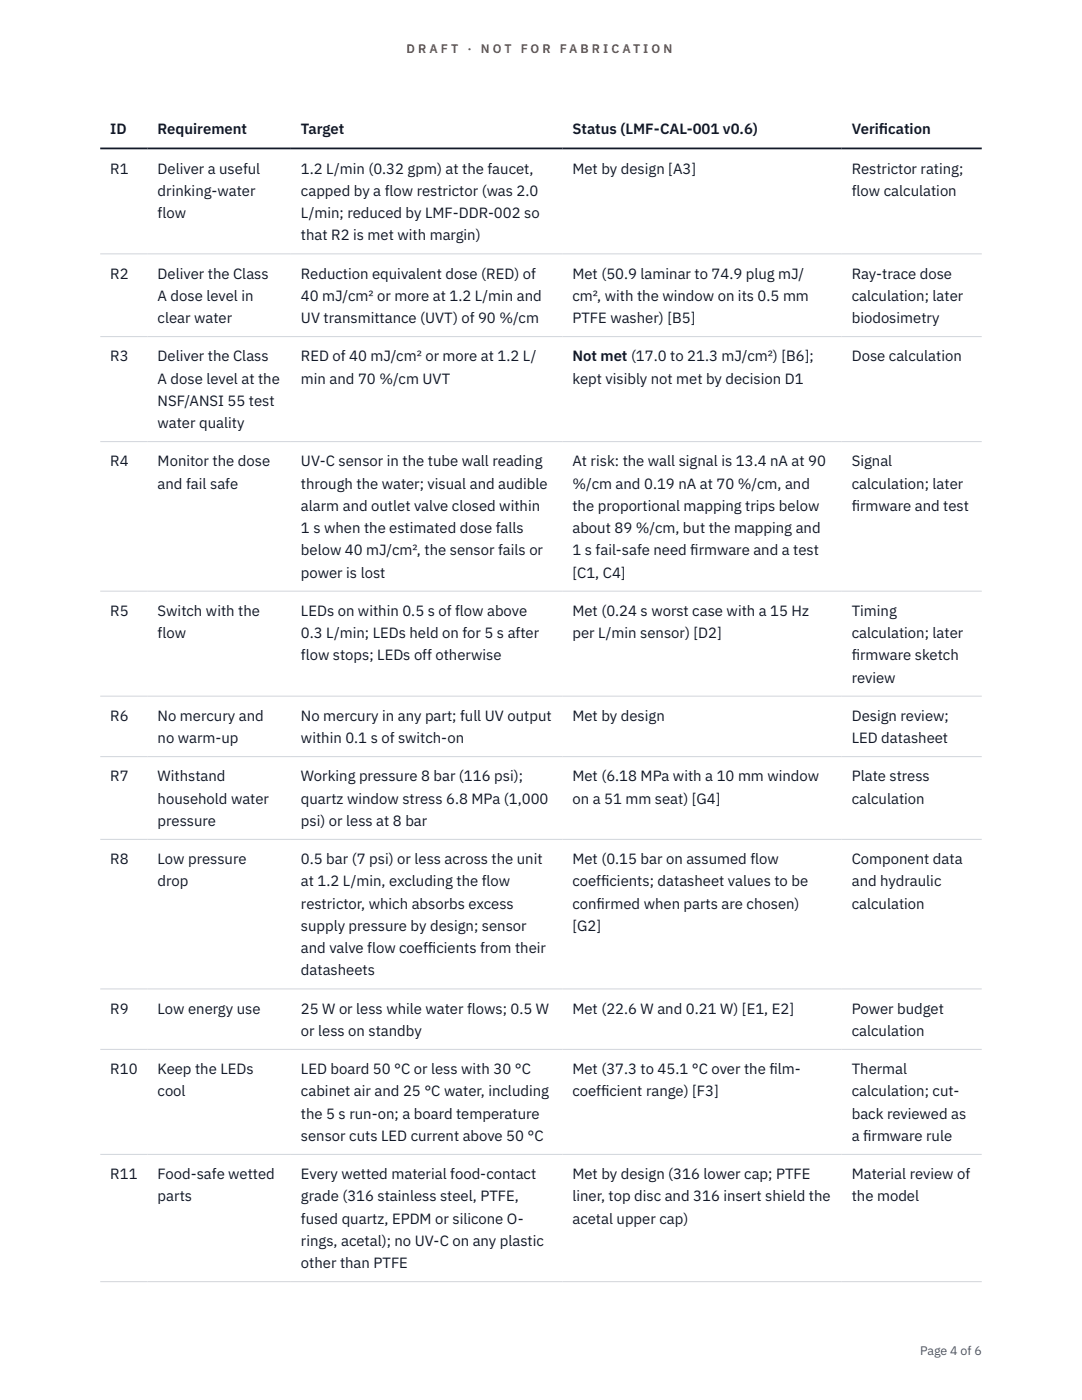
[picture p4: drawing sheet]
<svg xmlns="http://www.w3.org/2000/svg" width="216mm" height="279mm" viewBox="0 0 216 279" stroke-linecap="round" stroke-linejoin="round" font-family="sans-serif">
<defs><g id="words">
<g font-size="3" fill="#111827">
<text x="22" y="26.8">ID</text>
<text x="31.5" y="26.8">Requirement</text>
<text x="60" y="26.8">Target</text>
<text x="114.2" y="26.8">Status (LMF-CAL-001 v0.6)</text>
<text x="170" y="26.8">Verif</text>
<text x="175.4" y="26.8">ication</text>
<text x="22" y="34.6">R1</text>
<text x="31.5" y="34.6">Deliver a useful</text>
<text x="60" y="34.6">1.2 L/min (0.32 gpm) at the faucet,</text>
<text x="114.2" y="34.6">Met by design [A3]</text>
<text x="170" y="34.6">Restrictor rating;</text>
<text x="31.5" y="39.1">drinking-water</text>
<text x="60" y="39.1">capped by a flow restrictor (was 2.0</text>
<text x="170" y="39.1">flow calculation</text>
<text x="31.5" y="43.5">flow</text>
<text x="60" y="43.5">L/min; reduced by LMF-DDR-002 so</text>
<text x="60" y="48">that R2 is met with margin)</text>
<text x="22" y="55.6">R2</text>
<text x="31.5" y="55.6">Deliver the Class</text>
<text x="60" y="55.6">Reduction equivalent dose (RED) of</text>
<text x="114.2" y="55.6">Met (50.9 laminar to 74.9 plug mJ/</text>
<text x="170" y="55.6">Ray-trace dose</text>
<text x="31.5" y="60">A dose level in</text>
<text x="31.5" y="64.5">clear water</text>
<text x="60" y="60">40 mJ/cm² or more at 1.2 L/min and</text>
<text x="60" y="64.5">UV transmittance (UVT) of 90 %/cm</text>
<text x="114.2" y="60">cm², with the window on its 0.5 mm</text>
<text x="114.2" y="64.5">PTFE washer) [B5]</text>
<text x="170" y="60">calculation; later</text>
<text x="170" y="64.5">biodosimetry</text>
<text x="22" y="72.1">R3</text>
<text x="31.5" y="72.1">Deliver the Class</text>
<text x="31.5" y="76.5">A dose level at the</text>
<text x="60" y="72.1">RED of 40 mJ/cm² or more at 1.2 L/</text>
<text x="60" y="76.5">min and 70 %/cm UVT</text>
<text x="114.2" y="72.1">Not met (17.0 to 21.3 mJ/cm²) [B6];</text>
<text x="114.2" y="76.5">kept visibly not met by decision D1</text>
<text x="170" y="72.1">Dose calculation</text>
<text x="31.5" y="81">NSF/ANSI 55 test</text>
<text x="31.5" y="85.4">water quality</text>
<text x="22" y="93.1">R4</text>
<text x="31.5" y="93.1">Monitor the dose</text>
<text x="60" y="93.1">UV-C sensor in the tube wall reading</text>
<text x="114.2" y="93.1">At risk: the wall signal is 13.4 nA at 90</text>
<text x="170" y="93.1">Signal</text>
<text x="31.5" y="97.5">and fail safe</text>
<text x="60" y="97.5">through the water; visual and audible</text>
<text x="60" y="101.9">alarm and outlet valve closed within</text>
<text x="114.2" y="97.5">%/cm and 0.19 nA at 70 %/cm, and</text>
<text x="114.2" y="101.9">the proportional mapping trips below</text>
<text x="170" y="97.5">calculation; later</text>
<text x="170" y="101.9">f</text>
<text x="170" y="101.9">irmware and test</text>
<text x="60" y="106.4">1 s when the estimated dose falls</text>
<text x="114.2" y="106.4">about 89 %/cm, but the mapping and</text>
<text x="60" y="110.8">below 40 mJ/cm², the sensor fails or</text>
<text x="114.2" y="110.8">1 s fail-safe need f</text>
<text x="137.7" y="110.8">irmware and a test</text>
<text x="60" y="115.3">power is lost</text>
<text x="114.2" y="115.3">[C1, C4]</text>
<text x="22" y="122.9">R5</text>
<text x="31.5" y="122.9">Switch with the</text>
<text x="60" y="122.9">LEDs on within 0.5 s of flow above</text>
<text x="114.2" y="122.9">Met (0.24 s worst case with a 15 Hz</text>
<text x="170" y="122.9">Timing</text>
<text x="31.5" y="127.3">flow</text>
<text x="60" y="127.3">0.3 L/min; LEDs held on for 5 s after</text>
<text x="60" y="131.8">flow stops; LEDs off otherwise</text>
<text x="114.2" y="127.3">per L/min sensor) [D2]</text>
<text x="170" y="127.3">calculation; later</text>
<text x="170" y="131.8">f</text>
<text x="170" y="131.8">irmware sketch</text>
<text x="170" y="136.2">review</text>
<text x="22" y="143.9">R6</text>
<text x="31.5" y="143.9">No mercury and</text>
<text x="60" y="143.9">No mercury in any part; full UV output</text>
<text x="114.2" y="143.9">Met by design</text>
<text x="170" y="143.9">Design review;</text>
<text x="31.5" y="148.3">no warm-up</text>
<text x="60" y="148.3">within 0.1 s of switch-on</text>
<text x="170" y="148.3">LED datasheet</text>
<text x="22" y="155.9">R7</text>
<text x="31.5" y="155.9">Withstand</text>
<text x="60" y="155.9">Working pressure 8 bar (116 psi);</text>
<text x="114.2" y="155.9">Met (6.18 MPa with a 10 mm window</text>
<text x="170" y="155.9">Plate stress</text>
<text x="31.5" y="160.4">household water</text>
<text x="60" y="160.4">quartz window stress 6.8 MPa (1,000</text>
<text x="114.2" y="160.4">on a 51 mm seat) [G4]</text>
<text x="170" y="160.4">calculation</text>
<text x="31.5" y="164.8">pressure</text>
<text x="60" y="164.8">psi) or less at 8 bar</text>
<text x="22" y="172.4">R8</text>
<text x="31.5" y="172.4">Low pressure</text>
<text x="60" y="172.4">0.5 bar (7 psi) or less across the unit</text>
<text x="114.2" y="172.4">Met (0.15 bar on assumed flow</text>
<text x="170" y="172.4">Component data</text>
<text x="31.5" y="176.9">drop</text>
<text x="60" y="176.9">at 1.2 L/min, excluding the flow</text>
<text x="114.2" y="176.9">coeff</text>
<text x="119.9" y="176.9">icients; datasheet values to be</text>
<text x="170" y="176.9">and hydraulic</text>
<text x="60" y="181.3">restrictor, which absorbs excess</text>
<text x="60" y="185.8">supply pressure by design; sensor</text>
<text x="114.2" y="181.3">conf</text>
<text x="114.2" y="185.8">[G2]</text>
<text x="119" y="181.3">irmed when parts are chosen)</text>
<text x="170" y="181.3">calculation</text>
<text x="60" y="190.2">and valve flow coeff</text>
<text x="85.4" y="190.2">icients from their</text>
<text x="60" y="194.7">datasheets</text>
<text x="22" y="202.3">R9</text>
<text x="31.5" y="202.3">Low energy use</text>
<text x="60" y="202.3">25 W or less while water flows; 0.5 W</text>
<text x="114.2" y="202.3">Met (22.6 W and 0.21 W) [E1, E2]</text>
<text x="170" y="202.3">Power budget</text>
<text x="60" y="206.7">or less on standby</text>
<text x="170" y="206.7">calculation</text>
<text x="22" y="214.3">R10</text>
<text x="31.5" y="214.3">Keep the LEDs</text>
<text x="60" y="214.3">LED board 50 °C or less with 30 °C</text>
<text x="114.2" y="214.3">Met (37.3 to 45.1 °C over the f</text>
<text x="153.5" y="214.3">ilm-</text>
<text x="170" y="214.3">Thermal</text>
<text x="31.5" y="218.8">cool</text>
<text x="60" y="218.8">cabinet air and 25 °C water, including</text>
<text x="114.2" y="218.8">coeff</text>
<text x="119.9" y="218.8">icient range) [F3]</text>
<text x="170" y="218.8">calculation; cut-</text>
<text x="60" y="223.2">the 5 s run-on; a board temperature</text>
<text x="60" y="227.7">sensor cuts LED current above 50 °C</text>
<text x="170" y="223.2">back reviewed as</text>
<text x="170" y="227.7">a f</text>
<text x="172.2" y="227.7">irmware rule</text>
<text x="22" y="235.3">R11</text>
<text x="31.5" y="235.3">Food-safe wetted</text>
<text x="31.5" y="239.8">parts</text>
<text x="60" y="235.3">Every wetted material food-contact</text>
<text x="60" y="239.8">grade (316 stainless steel, PTFE,</text>
<text x="114.2" y="235.3">Met by design (316 lower cap; PTFE</text>
<text x="114.2" y="239.8">liner, top disc and 316 insert shield the</text>
<text x="170" y="235.3">Material review of</text>
<text x="170" y="239.8">the model</text>
<text x="60" y="244.2">fused quartz, EPDM or silicone O-</text>
<text x="114.2" y="244.2">acetal upper cap)</text>
<text x="60" y="248.6">rings, acetal); no UV-C on any plastic</text>
<text x="60" y="253.1">other than PTFE</text>
</g>
<g font-size="2.5" fill="#b45309">
<text x="81.1" y="10.5">D R A F T</text>
<text x="93.3" y="10.5">·</text>
<text x="95.9" y="10.5">N O T</text>
<text x="103.9" y="10.5">F O R</text>
<text x="111.7" y="10.5">F A B R I C A T I O N</text>
</g>
<text font-size="2.5" fill="#4b5563" x="183.6" y="270.3">Page 4 of 6</text>
</g></defs>
<path d="M20 50.7h175.9M20 67.2h175.9M20 88.1h175.9M20 118h175.9M20 138.9h175.9M20 151h175.9M20 167.5h175.9M20 197.4h175.9M20 209.4h175.9M20 230.4h175.9M20 255.8h175.9" fill="none" stroke="#d1d5db" stroke-width=".2"/>
<path d="M20 29.6h175.9" fill="none" stroke="#111827" stroke-width=".35"/>
<use href="#words"/>
</svg>
